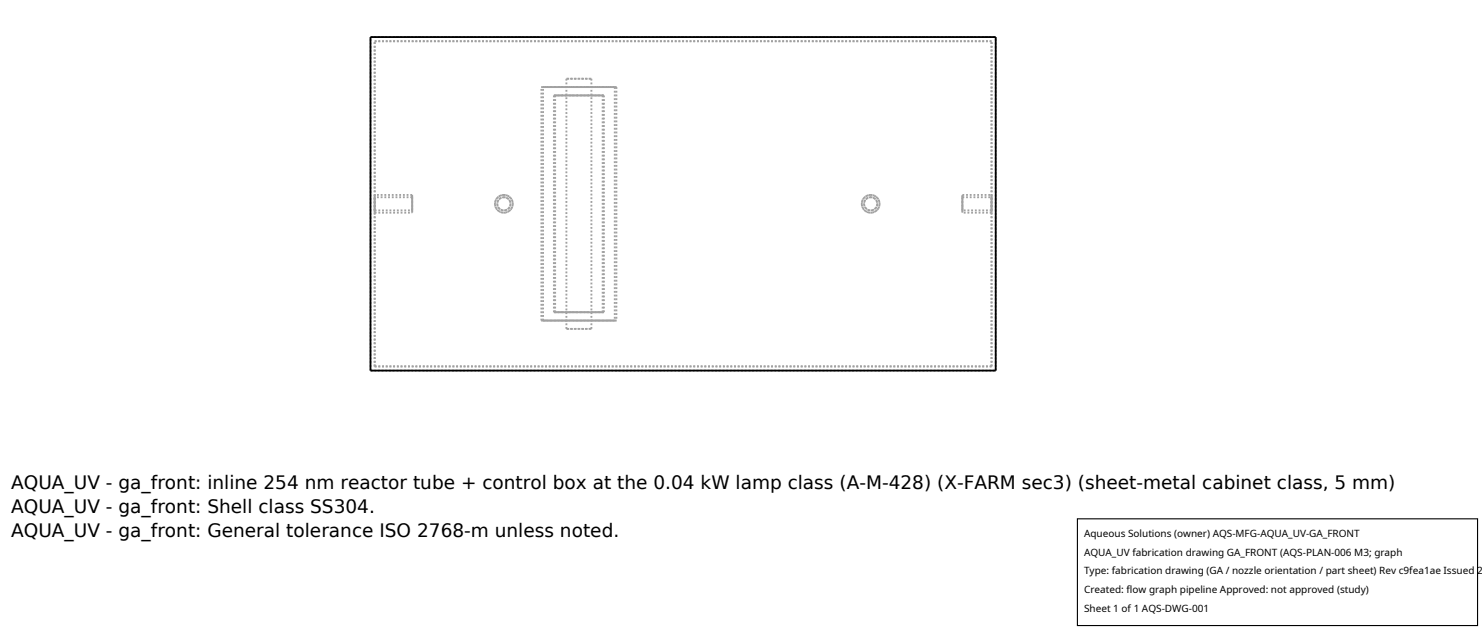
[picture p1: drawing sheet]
<svg xmlns="http://www.w3.org/2000/svg" width="212mm" height="90mm" viewBox="0 0 212 90" stroke-linecap="round" stroke-linejoin="round" font-family="sans-serif">
<defs><g id="words">
<g font-size="2.6">
<text x="1.6" y="69.8">AQUA_UV - ga_front: inline 254 nm reactor tube + control box at the 0.04 kW lamp class (A-M-428) (X-FARM sec3) (sheet-metal cabinet class, 5 mm)</text>
<text x="1.6" y="73.3">AQUA_UV - ga_front: Shell class SS304.</text>
<text x="1.6" y="76.7">AQUA_UV - ga_front: General tolerance ISO 2768-m unless noted.</text>
</g>
<g font-size="1.4">
<text x="154.8" y="76.6">Aqueous Solutions (owner) AQS-MFG-AQUA_UV-GA_FRONT</text>
<text x="154.8" y="79.3">AQUA_UV fabrication drawing GA_FRONT (AQS-PLAN-006 M3; graph</text>
<text x="154.8" y="82">Type: fabrication drawing (GA / nozzle orientation / part sheet) Rev c9fea1ae Issued 2</text>
<text x="154.8" y="84.7">Created: flow graph pipeline Approved: not approved (study)</text>
<text x="154.8" y="87.4">Sheet 1 of 1 AQS-DWG-001</text>
</g>
</g></defs>
<g fill="none" stroke="#a0a0a0" stroke-width=".26" stroke-dasharray=".3 .3" stroke-linecap="butt">
<path d="M52.9 5.3h89.3M53.5 5.9h88.1M77.3 12.4h10.7M77.6 12.4h10.2M79.1 13.6h7.2M79.3 13.6h6.8M80.9 11.2h3.6M84.5 11.2h-3.6M84.5 11.2v35.8M86.1 13.6h-6.8M86.1 13.6v31M86.3 13.6h-7.2"/>
<path d="M86.3 13.6v31M87.8 12.4h-10.2M87.8 12.4v33.4M88 12.4h-10.7M88 12.4v33.4M53.5 27.8v2.6M53.5 30.4v-2.6M53.5 28.2v1.8M53.5 30v-1.8M53.5 30.4h5.4M53.5 30h5.4M58.9 27.8v2.6"/>
<path d="M58.9 30.4v-2.6M58.9 27.8h-5.4M58.9 28.2v1.8M58.9 30v-1.8M58.9 28.2h-5.4M72 27.8l-.5 .1-.4 .3-.3 .4-.1 .5 .1 .5 .3 .4 .4 .3 .4 .1 .5-.1 .4-.3 .3-.4 .1-.5-.1-.5-.2-.4-.4-.3-.5-.1M72 27.8l.4 .1 .4 .3 .3 .4 .1 .5-.1 .5-.2 .4-.4 .3-.5 .1-.5-.1-.4-.3-.3-.4-.1-.5 .1-.5 .3-.4 .4-.3 .5-.1M72 28.2l.6 .2 .2 .3 .1 .4-.1 .4-.2 .3-.3 .2h-.3l-.7-.2-.2-.3-.1-.4 .1-.4 .2-.3 .3-.2h.4M72 28.2l-.7 .2-.2 .3-.1 .4 .1 .4 .2 .3 .3 .2h.4l.6-.2 .2-.3 .1-.4-.1-.4-.2-.3-.3-.2h-.3M124.4 27.8l.4 .1 .4 .3 .3 .4 .1 .5-.1 .5-.2 .4-.4 .3-.5 .1-.5-.1-.4-.3-.3-.4-.1-.5 .1-.5 .3-.4 .3-.3 .6-.1M124.4 27.8l-.5 .1-.4 .3-.3 .4-.1 .5 .1 .5 .3 .4 .3 .3 .5 .1 .5-.1 .4-.3 .3-.4 .1-.5-.1-.5-.2-.4-.4-.3-.5-.1M124.4 28.2l-.7 .2-.2 .3-.1 .4 .1 .4 .2 .3 .3 .2h.4l.6-.2 .2-.3 .1-.4-.1-.4-.2-.3-.3-.2h-.3"/>
<path d="M124.4 28.2l.6 .2 .2 .3 .1 .4-.1 .4-.2 .3-.3 .2h-.3l-.7-.2-.2-.3-.1-.4 .1-.4 .2-.3 .3-.2h.4M137.5 27.8v2.6M137.5 30.4v-2.6M137.5 27.8h4.1M137.5 28.2v1.8M137.5 30v-1.8M137.5 28.2h4.1M141.6 27.8v2.6M141.6 30.4v-2.6M141.6 28.2v1.8M141.6 30v-1.8M141.6 30.4h-4.1"/>
<path d="M141.6 30h-4.1M52.9 52.9h89.3M52.9 52.9v-47.6M53.5 52.3v-46.4M53.5 52.3h88.1M77.3 45.8v-33.4M77.3 45.8h10.7M77.6 45.8v-33.4M77.6 45.8h10.2M79.1 44.6v-31M79.1 44.6h7.2M79.3 44.6v-31"/>
<path d="M79.3 44.6h6.8M80.9 47v-35.8M80.9 47h3.6M84.5 47h-3.6M86.1 44.6h-6.8M86.3 44.6h-7.2M87.8 45.8h-10.2M88 45.8h-10.7M141.6 52.3v-46.4M142.2 52.9v-47.6"/>
</g>
<path d="M52.9 5.3h89.3v47.6h-89.3z" fill="none" stroke="#000" stroke-width=".26"/>
<path d="M153.9 74.1h57.1v15.2h-57.1z" fill="#fff" stroke="#000" stroke-width=".16"/>
<use href="#words"/>
</svg>
